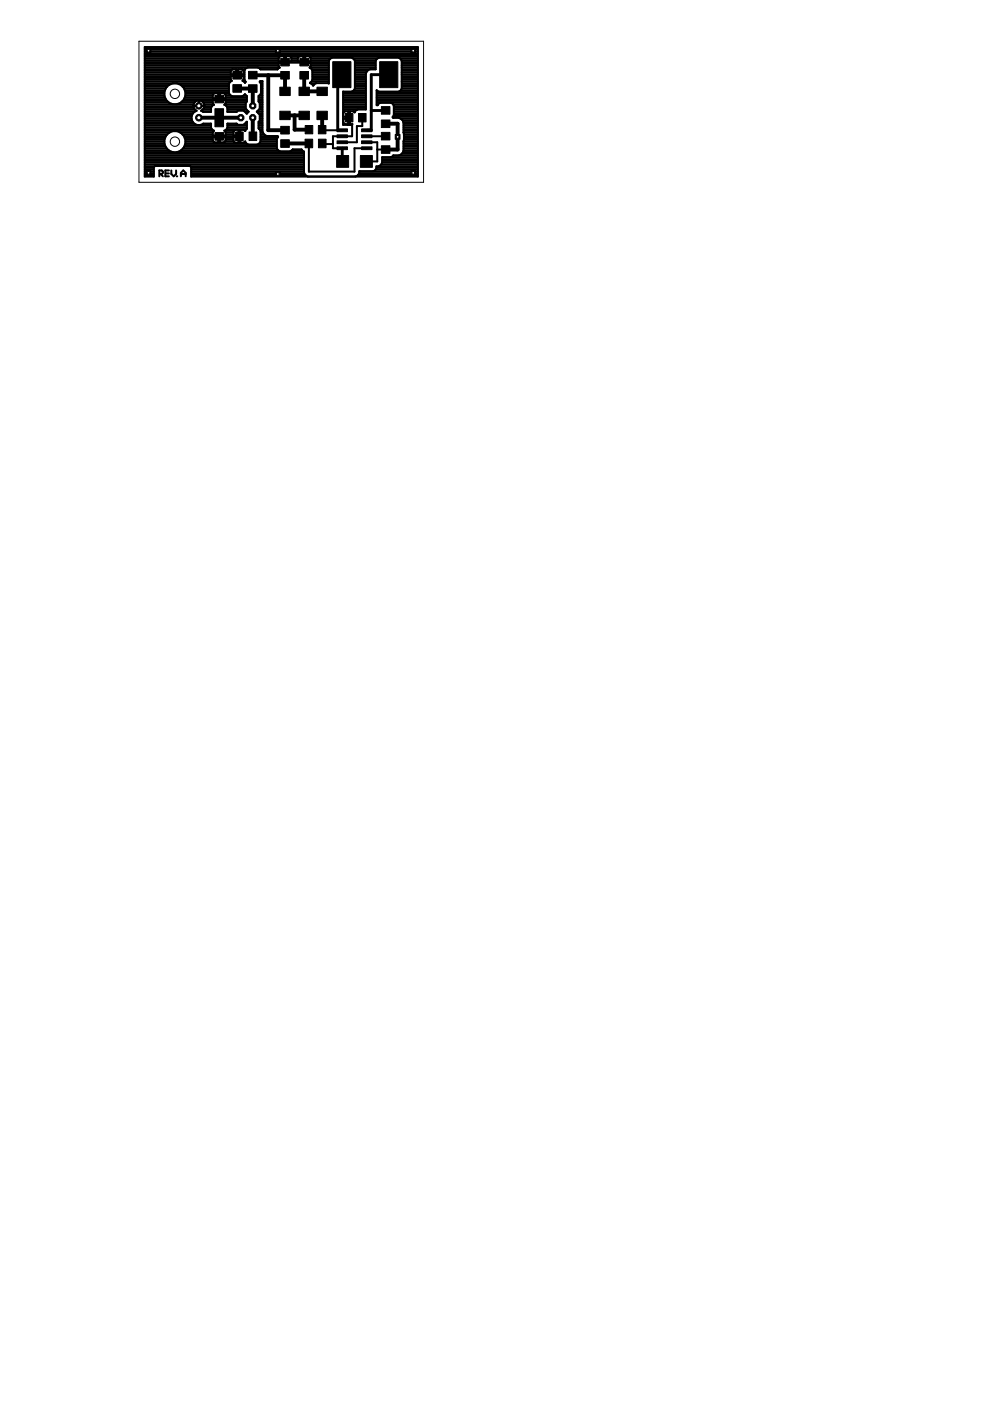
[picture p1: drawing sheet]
<svg xmlns="http://www.w3.org/2000/svg" width="210mm" height="297mm" viewBox="0 0 210 297" stroke-linecap="round" stroke-linejoin="round" font-family="sans-serif">
<g fill="#000" stroke="#000" stroke-width=".21">
<path d="M49.4 15.2h1.8v1.6h-1.8zM49.4 17.9h1.8v1.7h-1.8zM52.7 15.1h1.8v1.6h-1.8zM52.7 18h1.8v1.6h-1.8zM59.3 18.5h2.2v1.8h-2.2zM59.5 15.2h1.8v1.6h-1.8zM59.5 12.4h1.8v1.6h-1.8zM63.4 18.5h2.2v1.8h-2.2zM63.6 15.2h1.8v1.6h-1.8zM63.6 12.4h1.8v1.6h-1.8zM67.2 18.5h2.2v1.8h-2.2zM70.5 13.1h3.9v5.5h-3.9z"/>
<path d="M80.5 13.1h3.8v5.5h-3.8zM45.6 25.3h1.8v1.6h-1.8zM45.6 28.1h1.8v1.6h-1.8zM45.6 23.1h1.8v1.6h-1.8zM45.6 20.2h1.8v1.6h-1.8zM50 28h1.6v1.8h-1.6zM52.8 28h1.6v1.8h-1.6zM59.3 23.6h2.2v1.8h-2.2zM59.5 26.8h1.8v1.6h-1.8zM59.5 29.6h1.8v1.6h-1.8zM63.4 23.6h2.2v1.8h-2.2zM64.7 29.5h1.6v1.8h-1.6z"/>
<path d="M64.7 26.6h1.6v1.8h-1.6zM67.2 23.6h2.2v1.8h-2.2zM67.5 26.6h1.6v1.8h-1.6zM67.5 29.5h1.6v1.8h-1.6zM71.4 33h2.5v2.5h-2.5zM71.5 28.6h2.2v.6h-2.2zM71.5 27.3h2.2v.6h-2.2zM71.5 29.9h2.2v.6h-2.2zM71.5 31.1h2.2v.6h-2.2zM73.2 24.1h1.6v1.7h-1.6zM76 24.1h1.6v1.7h-1.6zM76.4 33h2.6v2.5h-2.6z"/>
<path d="M76.7 28.6h2.2v.6h-2.2zM76.7 27.3h2.2v.6h-2.2zM76.7 29.9h2.2v.6h-2.2zM76.7 31.1h2.2v.6h-2.2zM80.9 28.1h1.8v1.6h-1.8zM80.9 30.9h1.8v1.6h-1.8zM80.9 22.6h1.8v1.6h-1.8zM80.9 25.4h1.8v1.7h-1.8z"/>
<circle cx="51.1" cy="25" r=".71"/>
</g>
<g fill="none" stroke="#000" stroke-width=".42">
<path d="M30.7 10h57.9v27.4h-48.1v-1.9l-.2-.3h-7.4l-.3 .3v1.9h-1.9zM30.7 14.7h21.3M30.7 17.7h17.9M30.7 16.2h19.4v-1.5l-1 .1-.2 .3v.7h2.7v-.7l-.4-.4h-.7v1.5h1.3M30.7 14.3h28.5M30.7 19.9h4.2M30.7 19.5h4.2M30.7 19.2h4.3M30.7 18.8h4.4M30.7 18.4h4.7M30.7 18h5.1M30.7 17.3h18.2"/>
<path d="M30.7 16.9h18.3M30.7 16.5h18.2M30.7 15.8h19.4M30.7 15.4h18.2M30.7 15h18.2M30.7 13.9h28.4M30.7 13.5h28.4M30.7 13.2h29.5M30.7 12.8h28.4M30.7 12.4h28.4M30.7 12h28.5M30.7 11.7h57.9"/>
<path d="M30.7 11.3h57.9M30.7 10.9h57.9M30.7 10.5h57.9M30.7 10.2h57.9M35.8 18a2.26 2.26 0 0 0 0 3.8M36.6 17.7l-.8 .3M37.5 17.7a2.25 2.25 0 0 1 1.8 1.7 2.25 2.25 0 0 1-1 2.4M38.4 18h10.1M38.7 18.4h9.8M39 18.8h9.5M39.2 19.2h9.3M39.3 19.9h5.9"/>
<path d="M39.3 19.5h9.2M46.3 19.9h.4M47.7 19.9h.9M48.9 16.2l.1 .7M49 16.9l.1 .2-.6 .7v1.9l.2 .3 .5 .4h2.2l.5-.4M50.1 15.4h.4M50.1 15h.4M50.3 18.8h.1M50.5 15.8h1.3M51.6 16.9l-.2 .2 .5 .4M51.6 16.9h.2M51.6 15h.2"/>
<path d="M51.6 16.2v.7M51.6 16.5h.2M51.6 15.4h.2M51.7 17.3h.3M51.8 16.9l.3 .5-.1 .1M51.9 17.5h.1M52 14.7l-.2 .3v1.9M52.5 14.3l-.5 .4M53.6 15.9v.1M54.7 14.3l.5 .4M55.1 17.3h.5M55.2 14.7h3.7"/>
<path d="M55.2 14.7h3.6l.5-.3-.2-.4v-.6h1.1v-1.5h-.8l-.3 .4v.7h2.7v-.8l-.4-.3h-.8v1.4h3.7v-1.4h-.8l-.3 .2-.1 .9h2.7v-.8l-.3-.3h-.8v1.4l1.1 .1v.7l-.2 .3 .5 .3M55.2 17.2h.4v10.7l.6 .8 .4 .2h2.2M55.2 17.2l-.1 .2 .2 .4v1.9l-.3 .6M55.2 17.2h.1M55.3 17.7h.3M55.3 19.9h.3M55.3 19.5h.3M55.3 19.2h.3M55.3 18.8h.3M55.3 18.4h.3M55.3 18h.3M60.2 12.8h.4"/>
<path d="M60.2 12.4h.4M60.2 12h.4M60.6 13.2h3.7M61.7 12h1.6M61.8 12.8h1.3M61.8 12.4h1.3M64.3 12.8h.4M64.3 12.4h.4M64.3 12h.4M64.7 13.2h5M65.7 14.3h4M65.7 12h22.9"/>
<path d="M65.8 17.6l.3 .2 .3 .3 .6-.5M65.8 13.9h3.9M65.8 13.5h3.9M65.8 12.8h4M65.8 12.4h4.2M66.1 17.3h3.6M66.1 14.7h3.6M66.1 14.7l.1 .3v1.9M66.2 16.9l-.5 .7 4 .1M66.2 16.2h3.5M66.2 16.9h3.5M66.2 16.5h3.5"/>
<path d="M66.2 15.8h3.5M66.2 15.4h3.5M66.2 15h3.5M66.3 18h.2M69.6 17.6l.1 .1v-4.8l.4-.5 .3-.1h4.2l.5 .3 .1 .3v5.9l-.1 .2-.5 .4h-1.9v7.1h2v-.2h-1.7l-.2-.3v-.8h1.4v1.1M71.6 15.8h.9M72.7 19.9h4.9M72.7 19.5h4.9M74.9 12.4h5.1M75 19.2h2.6M75.2 12.8h4.5M75.2 18.8h2.4"/>
<path d="M75.2 14.7h4.5v-1.8l.3-.5 .3-.1h4.2l.5 .3 .2 .3v5.9M75.2 17.7h2.4M75.2 14.3h4.5M75.2 16.2h2.4M75.2 18.4h2.4M75.2 18h2.4M75.2 17.3h2.4M75.2 16.9h2.4M75.2 16.5h2.4M75.2 15.8h2.4M75.2 15.4h2.5M75.2 15h2.7"/>
<path d="M75.2 13.9h4.5M75.2 13.5h4.5M75.2 13.2h4.5M78.5 14.7l-.4 .2-.5 .7v7.6h-1.7l-.4 .1-.3 .5-.2-.2M79.9 19.1v3.2h.2l.1-.2M79.9 19.9h8.7M79.9 19.5h8.7M79.9 19.2h.1M84.9 12.4h3.7M85 19.2h3.6M85.1 12.8h3.5M85.2 18.8l-.2 .2-.5 .4h-4.2l-.4-.3"/>
<path d="M85.2 14.7h3.4M85.2 17.7h3.4M85.2 14.3h3.4M85.2 16.2h3.4M85.2 18.8h3.4M85.2 18.4h3.4M85.2 18h3.4M85.2 17.3h3.4M85.2 16.9h3.4M85.2 16.5h3.4M85.2 15.8h3.4M85.2 15.4h3.4"/>
<path d="M85.2 15h3.4M85.2 13.9h3.4M85.2 13.5h3.4M85.2 13.2h3.4M30.7 28.9h4.5M30.7 35.2h2.1M30.7 33.4h33.8M30.7 21.8h5.1M30.7 24.8h9.9M30.7 26.3h10.6M30.7 37.1h1.9M30.7 36.7h1.9"/>
<path d="M30.7 36.4h1.9M30.7 36h1.9M30.7 35.6h1.9M30.7 34.9h33.8M30.7 34.5h33.8M30.7 34.1h33.8M30.7 33.7h33.8M30.7 33h33.8M30.7 32.6h33.8M30.7 32.2h5.9M30.7 31.9h5.1M30.7 31.5h4.7"/>
<path d="M30.7 31.1h4.4M30.7 30.8h4.3M30.7 30.4h4.2M30.7 30h4.2M30.7 29.6h4.2M30.7 29.3h4.3M30.7 28.5h4.8M30.7 28.1h5.2M30.7 27.7h14.6M30.7 27.4h14.2M30.7 27h14M30.7 26.6h14"/>
<path d="M30.7 25.9h10.2M30.7 25.5h10M30.7 25.1h9.9M30.7 24.4h10M30.7 24h10.2M30.7 23.6h10.6M30.7 23.3h10.7M30.7 22.9h10.4M30.7 22.5h10.3M30.7 22.1h10.3M30.7 21.4h4.8M30.7 21h4.5"/>
<path d="M30.7 20.6h4.3M30.7 20.3h4.2M33.8 37.4v-1.3h.5l.2 .3v.2l-.2 .3h-.3l.5 .5M35.2 36.8h.6M35.8 21.8l.8 .3h.9l.8-.3M35.8 36.1h-.7v1.3h.7M36.3 36.1v.8l.5 .5 .5-.5v-.8M37.5 37.4h.1M37.5 32.2h27M38.3 28.1h6.8M38.3 21.8h2.9M38.4 36.9h1"/>
<path d="M38.4 37.4v-.8l.5-.5 .5 .5v.8M38.4 31.9h20.6M38.7 28.5h6.4M38.7 21.4h2.9M38.8 31.5h19.9M39 28.9h7.3M39 21h7.3M39 31.1h19.7M39.2 29.3h5.9M39.2 20.6h5.9M39.2 30.8h19.5M39.3 30.4h12.9"/>
<path d="M39.3 30h5.9M39.3 29.6h5.8M39.3 20.3h5.8M40.3 35.2h24.2M40.5 37.1h24.2M40.5 36.7h24M40.5 36.4h24M40.5 36h24M40.5 35.6h24M41 22.5h2.3M41 22.4h2.3M41 22.5l.1 .4"/>
<path d="M41 22.2a1.17 1.17 0 0 1 1.3-.9 1.17 1.17 0 0 1 1 1.2M41 22.2v.3M41.1 22.9l.6 .6a1.55 1.55 0 0 0-1.1 1.2 1.55 1.55 0 0 0 .7 1.6M41.3 26.3l.5 .2h.7l.5-.2M42.1 21.8h.1M42.1 21.3v1.2M42.1 22.1h.1M42.1 21.4h.1M42.2 21.3v1.2M42.7 21.4h2.4M43 23.3h1.7M43 23.6h1.7"/>
<path d="M43 26.3l1.7-.1v.9M43.1 26.3h1.6M43.1 21.8h2M43.2 22.9h1.5M43.3 22.1h2M43.3 22.5l-.2 .7-.5 .3 .5 .2h1.6v-.8M43.3 22.5h1.6M44.7 22.9l.4-.6 .3-.1-.3-.3v-.7h1.2v-1.5l-1 .1-.2 .4v.6h2.7v-.6l-.2-.4-.9-.1v1.5h1.1v.7l-.2 .3 .3 .1 .3 .6M44.7 27.1l.6 .6M45.3 27.7l-.2 .4v.6h1.2v1.5h-.8l-.3-.2M46.3 30h.4M46.3 29.6h.4"/>
<path d="M46.3 29.3h.4M46.3 20.6h.4M46.3 20.3h.4M46.7 28.9h3.9M46.7 21h5.6M47.6 27.7l.2 .4v.6h-1.1v1.5h.7l.4-.2v-.9h-2.7l.1 .9M47.6 27.7h2M47.7 22.1h4.4M47.7 30h1.9M47.8 21.8h4.3M47.8 29.6h1.7M47.8 29.3h1.7"/>
<path d="M47.8 28.5h1.7M47.8 28.1h1.7M47.8 21.4h4.5M47.8 20.6h4.5M47.8 20.3h1.1M48 22.5h4.1M48 27.4h4.2M48.2 26.3h2M48.2 27.1l-.6 .6M48.2 27h4.1M48.2 26.6h4.1M48.2 23.6h2"/>
<path d="M48.2 23.3h4.1M48.2 22.9h3.9M50.6 30h.4M50.6 29.6h.4M50.6 29.3h.4M50.6 28.5h.4M50.6 28.1h.4M50.6 27.7h.4M51.6 20.3h.6M51.8 23.6h.9M51.9 26.3h.4M52 20h.1"/>
<path d="M52 20l.2 .3M52 27.7h.1M52 27.8l-.3-.2-.7-.1v1.2h-1.5l.1-1 .2-.1 .8-.1v2.7h-.8l-.3-.2v-.9h1.5v1.1h.7l.3-.2M52 30h.1M52.2 20.3h.1v1.2l-.2 .3v1.3l.6 .6-.4 .4-.6-.6h-1.3l-.2 .2h-2v-.8M52.2 24h.2M52.2 25.9h.1M52.3 25.8l-.6 .7h-1.3l-.2-.3h-2v.9M52.3 25.8v1.5l-.3 .5M53.6 28.9h.1M54.5 23.6h1.1M54.8 24h.8"/>
<path d="M54.8 26.3h.8M54.8 25.8v1.5l.4 .5v2.2l-.1 .3-.5 .3h-2l-.3-.1-.3-.5M54.8 27h.8M54.8 26.6h.8M54.8 25.9h.8M54.8 21.4h.8M54.8 21h.8M54.8 20.6h.8M54.9 23.3h.7M55 20.3h-.2v1.2l.3 .3v1.3l-.7 .6 .7 .6v1.3l-.3 .2M55 27.4h.6M55 20.3h.6"/>
<path d="M55 30.4h3.7M55 21.8h.6M55.1 24.8h.5M55.1 25.5h.5M55.1 25.1h.5M55.1 24.4h.5M55.1 22.9h.5M55.1 22.5h.5M55.1 22.1h.5M55.2 30h3.5M55.2 27.7h.4M55.2 28.9h3.6"/>
<path d="M55.2 29.6h3.5M55.2 29.3h3.6M55.2 28.5h.8M55.2 28.1h.6M58.8 28.9l.2 .1-.3 .5v1.9l.4 .5 .3 .2h2.1l.6-.4h1.8l.6 .4v4.5l.1 .4 .7 .4M60.4 30.4h.1M61.9 31.9h2.2M65.5 30.4v6h9.7v-5h2.6M68.3 27.5h.1M68.3 24.5v.1M68.3 27.5v.1h4.3M68.3 30.5h2.3"/>
<path d="M72.6 34.2h.1M72.7 21.8h4.9M72.7 26.3h.3M72.7 25.9h.1M72.7 25.5h.1M72.7 25.1h1.1M72.7 24.4h.1M72.7 24h.1M72.7 23.6h.3M72.7 23.3h3.1M72.7 22.9h4.9M72.7 22.5h4.9"/>
<path d="M72.7 22.1h4.9M72.7 21.4h4.9M72.7 21h4.9M72.7 20.6h4.9M72.7 20.3h4.9M72.8 24v.8M73 23.6h.8v2.7M73 23.6l-.2 .4M73.8 25.9h.4M73.8 25.5h.4M73.8 24.4h.4M73.8 24h.4"/>
<path d="M73.8 23.6h.4M74 25v1.5h.7v2.4h-4.1v2.5h2M75 23.6h-.8v1.2h-1.5M75 23.6h.3M75.9 37.1h12.7M76.1 36.7h12.5M76.2 36.4h12.4M76.8 25v1.7h-1.1v3.5h-3.1M77.8 28.9h4M77.8 30.2h2.2v4h-2.3M79.6 36h9M79.8 35.6l-.4 .6-.3 .1h-2.9a1.03 1.03 0 0 1-.8 1.1"/>
<path d="M79.8 35.6h8.8M79.9 21.8h8.7M79.9 22.1h.3M79.9 21.4h8.7M79.9 21h8.7M79.9 20.6h8.7M79.9 20.3h8.7M80 31.7h1.8M80.3 35.2h8.3M80.7 21.8l-.5 .3M80.8 34.9h7.8M81 34.5h7.6"/>
<path d="M81 34.1h7.6M81 33.7h7.6M81.8 23.4h.1M81.8 26.2h.1M81.8 28.9h.1M82.8 21.8l.6 .3M83.3 24.8h5.3M83.4 22.1l.1 .4v1.9M83.4 33h5.2M83.4 22.1h5.2M83.5 24.4l-.3 .4 .2 .2h1.2l.4 .2 .6 .8v6l-.6 .8-.4 .2h-1.2l-.6 .3M83.5 24.4h5.1"/>
<path d="M83.5 24h5.1M83.5 23.6h5.1M83.5 23.3h5.1M83.5 22.9h5.1M83.5 22.5h5.1M84.9 25.1h3.7M85.2 32.6h3.4M85.3 25.5h3.3M85.4 32.2h3.2M85.5 25.9h3.1M85.6 26.3h3M85.6 31.9h3"/>
<path d="M85.6 31.5h3M85.6 31.1h3M85.6 30.8h3M85.6 30.4h3M85.6 30h3M85.6 28.1h3M85.6 27.7h3M85.6 27.4h3M85.6 27h3M85.6 26.6h3M85.6 28.9h3M85.6 29.6h3"/>
<path d="M85.6 29.3h3M85.6 28.5h3M88.6 33.4l-7.6-.1v1.1a1.06 1.06 0 0 1-1.2 .9v.3"/>
<circle cx="37.1" cy="30" r="2.26"/>
</g>
<path d="M71.6 15.8v11.8M82.4 15.8h-3.7v11.8h-.9M68.3 30.4v.1M72.6 31.4v2.8M78.7 23.4h3.1" fill="none" stroke="#000" stroke-width=".61"/>
<path d="M50.3 18.8h3.3v3.6M53.6 16h6.8v3.4M56.9 16v11.6h3.5M64.5 16v3.4h3.8M42.2 25h8.9M46.5 23.9v2.2M53.6 25v3.9M60.4 24.5h4.1M60.4 30.4h5.1M62.5 24.5v3h3M68.3 24.5v3M81.8 26.2h2.5v5.5h-2.5" fill="none" stroke="#000" stroke-width=".83"/>
<circle cx="51.1" cy="25" r=".4" fill="#fff" stroke="#000" stroke-width=".21"/>
<circle cx="53.6" cy="25" r=".71" fill="#000" stroke="#000" stroke-width=".21"/>
<circle cx="53.6" cy="25" r=".4" fill="#fff" stroke="#000" stroke-width=".21"/>
<circle cx="53.6" cy="22.4" r=".71" fill="#000" stroke="#000" stroke-width=".21"/>
<circle cx="53.6" cy="22.4" r=".4" fill="#fff" stroke="#000" stroke-width=".21"/>
<circle cx="42.2" cy="25" r=".7" fill="#000" stroke="#000" stroke-width=".21"/>
<circle cx="42.2" cy="25" r=".44" fill="#fff" stroke="#000" stroke-width=".21"/>
<circle cx="42.2" cy="22.4" r=".7" fill="#000" stroke="#000" stroke-width=".21"/>
<circle cx="42.2" cy="22.4" r=".44" fill="#fff" stroke="#000" stroke-width=".21"/>
<path d="M31 36.1h1v1h-1z" fill="#000" stroke="#000" stroke-width=".21"/>
<circle cx="31.5" cy="36.6" r=".3" fill="#fff" stroke="#000" stroke-width=".21"/>
<path d="M31 10.2h1v1.1h-1z" fill="#000" stroke="#000" stroke-width=".21"/>
<circle cx="31.5" cy="10.8" r=".3" fill="#fff" stroke="#000" stroke-width=".21"/>
<path d="M87.1 10.2h1v1.1h-1z" fill="#000" stroke="#000" stroke-width=".21"/>
<circle cx="87.6" cy="10.8" r=".3" fill="#fff" stroke="#000" stroke-width=".21"/>
<path d="M87.1 36.1h1v1h-1z" fill="#000" stroke="#000" stroke-width=".21"/>
<circle cx="87.6" cy="36.6" r=".3" fill="#fff" stroke="#000" stroke-width=".21"/>
<path d="M58.4 36.4h1v1h-1z" fill="#000" stroke="#000" stroke-width=".21"/>
<circle cx="58.9" cy="36.9" r=".3" fill="#fff" stroke="#000" stroke-width=".21"/>
<path d="M58.4 10.2h1v1.1h-1z" fill="#000" stroke="#000" stroke-width=".21"/>
<circle cx="58.9" cy="10.8" r=".3" fill="#fff" stroke="#000" stroke-width=".21"/>
<path d="M83.8 28.5h1v1h-1z" fill="#000" stroke="#000" stroke-width=".21"/>
<circle cx="84.3" cy="29" r=".3" fill="#fff" stroke="#000" stroke-width=".21"/>
<g fill="none" stroke="#000" stroke-width=".21">
<path d="M29.5 8.7h60.3v30h-60.3z"/>
<circle cx="37.1" cy="19.9" r=".99"/>
<circle cx="37.1" cy="30" r=".99"/>
</g>
</svg>
